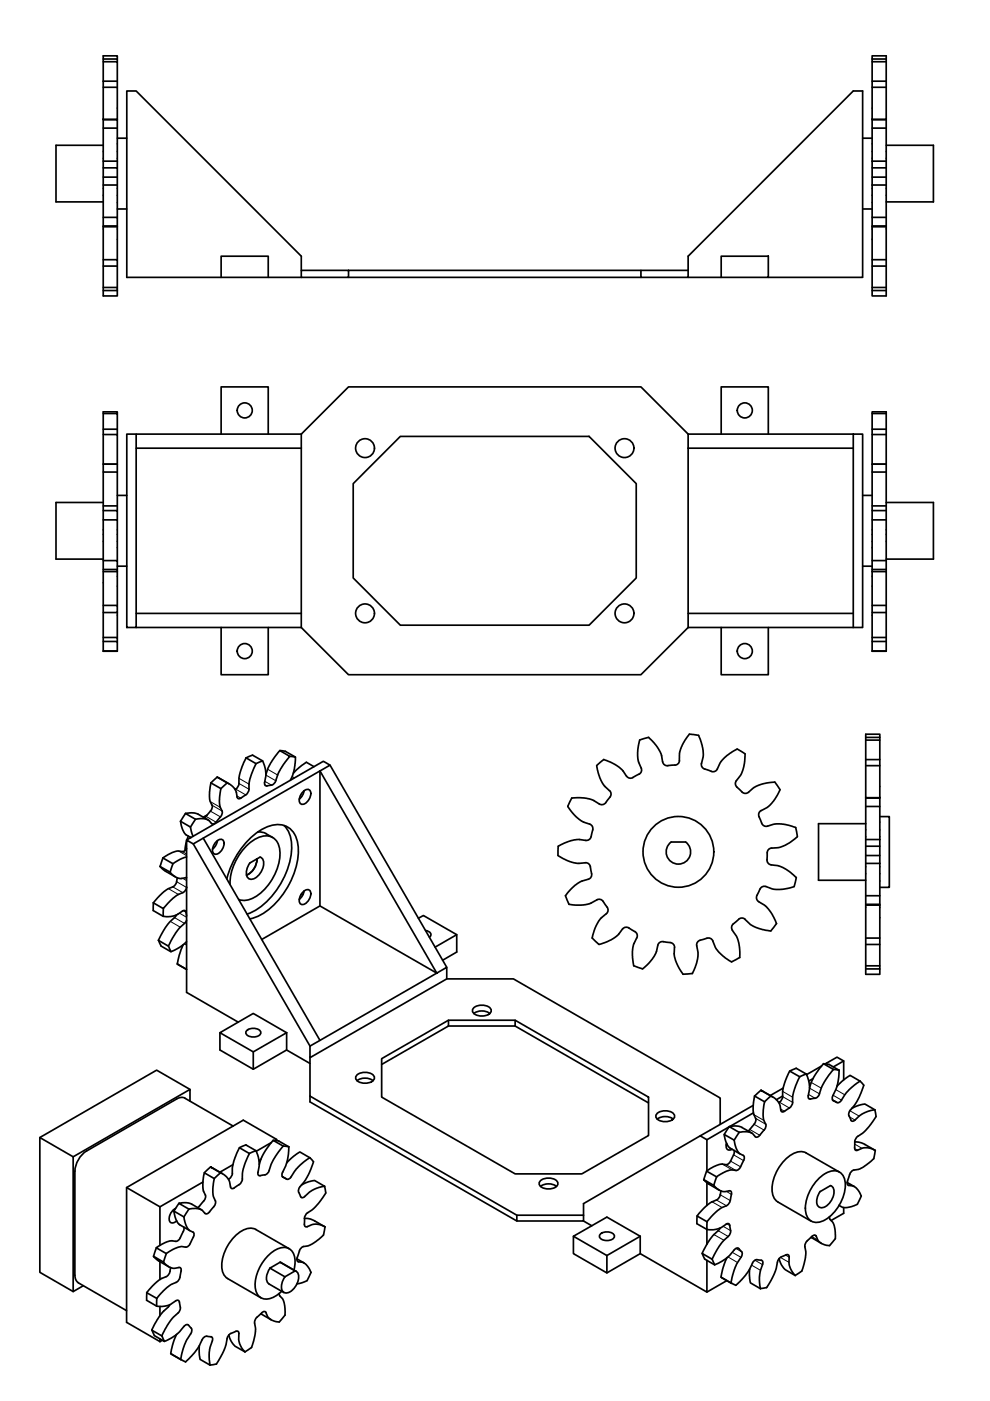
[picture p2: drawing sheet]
<svg xmlns="http://www.w3.org/2000/svg" width="210mm" height="297mm" viewBox="0 0 210 297" stroke-linecap="round" stroke-linejoin="round" font-family="sans-serif">
<!-- layer: Visible -->
<g fill="none" stroke="#000" stroke-width=".36">
<path d="M21.9 17.2v8.1M21.9 18.5h3v6.8M21.9 17.2h3v1.3M21.9 13.1h3v4.1M21.9 12.5h3v.6M24.9 12.5v-.7h-3v5.4M184.9 12.5v-.7h3v5.4M187.9 17.2v8.1M187.9 18.5h-3v6.8M187.9 17.2h-3v1.3M187.9 13.1h-3v4.1M187.9 12.5h-3v.6"/>
<path d="M21.9 25.3v22.8M21.9 37.6h3v1.6M21.9 35.6h3v2M21.9 27.2h3v7M21.9 25.4h3v1.8M21.9 30.8h-10v12h10M21.9 39.2h3M21.9 34.2h3M21.9 25.3h3M24.9 39.2v6.9M24.9 34.2v1.4M24.9 25.3v.1"/>
<path d="M24.9 29.3h2M182.9 29.3h2M184.9 39.2v6.9M184.9 34.2v1.4M184.9 25.3v.1M184.9 39.2h3M184.9 34.2h3M184.9 25.3h3M187.9 25.3v22.8M187.9 37.6h-3v1.6M187.9 35.6h-3v2M187.9 27.2h-3v7"/>
<path d="M187.9 25.4h-3v1.8M187.9 30.8h10v12h-10M21.9 48.1v14.6h3v-1.1M21.9 56.4h3v4.5M21.9 55.1h3v1.3M21.9 47.9h3v.2M21.9 46.1h3v1.8M21.9 48.1h3M24.9 48.1v7M24.9 44.3h2M46.9 58.8v-4.5h10v4.5M63.9 57.3v-3l-35-35h-2v39.5h37"/>
<path d="M73.9 57.3v1.5h-10v-1.5h82M73.9 58.8h62M135.9 57.3v1.5h10v-1.5M145.9 57.3v-3l35-35h2v39.5h-20M145.9 58.8h7M152.9 54.3h10v4.5h-10zM182.9 44.3h2M184.9 48.1v7M184.9 48.1h3M187.9 48.1v14.6h-3v-1.1M187.9 56.4h-3v4.5M187.9 55.1h-3v1.3"/>
<path d="M187.9 47.9h-3v.2M187.9 46.1h-3v1.8M21.9 60.9h3v.7h-3M187.9 60.9h-3v.7h3M21.9 92.1h3v6.3h-3h3v1.7M21.9 91h3v1.1M21.9 87.7h3v3.3M24.9 87.7v-.4h-3v50.8h3l-3-.1M26.9 92h2v41h-2zM28.9 95h35M28.9 92h35M46.9 92v-10h10v10"/>
<path d="M63.9 92v38.1M63.9 92l10-10h62l10 10M84.9 92.5h40l10 10v20l-10 10.1h-40l-10-10.1v-20zM145.9 95v38M145.9 92v3M145.9 95h35M145.9 92h35M152.9 92v-10h10v10M180.9 92h2v41h-2zM184.9 87.7v-.4h3v33.9M187.9 92.1h-3v6.3h3h-3v1.7M187.9 91h-3v1.1"/>
<path d="M187.9 87.7h-3v3.3M21.9 110.2h3v8.7M21.9 118.9h3v1.8M21.9 108.3h3v1.9M21.9 100.1h3v8.2M21.9 106.5h-10v12h10M21.9 107.3h3M24.9 105h2M182.9 105h2M184.9 107.3h3M187.9 110.2h-3v8.7M187.9 118.9h-3v1.8"/>
<path d="M187.9 108.3h-3v1.9M187.9 100.1h-3v8.2M187.9 106.5h10v12h-10M21.9 136h3v2M21.9 135.2h3v.8M21.9 128.4h3v1.5h-3M21.9 120.7h3v.5M21.9 121.2h3M24.9 129.9v5.3M24.9 121.2v7.2M24.9 120h2M28.9 133h35"/>
<path d="M28.9 130.1h35M46.9 133v10.1h10v-10.1M63.9 133l10 10.1h62l10-10.1M63.9 130.1v2.9M145.9 133h35M145.9 130.1h35M152.9 133v10.1h10v-10.1M182.9 120h2M184.9 129.9v5.3M184.9 121.2v7.2M184.9 121.2h3M187.9 121.2v16.9h-3l3-.1"/>
<path d="M187.9 136h-3v2M187.9 135.2h-3v.8M187.9 128.4h-3v1.5h3M187.9 120.7h-3v.5M59.3 159.1l-1.9 2.7-1 2.4M59.3 159.1l2.1 1.3-1.4 1.8-1.1 2.1a2.36 2.36 0 0 1-1.3 2.2l-1 .1M59.3 159.1l1.2 .2 2.1 1.2-.3 3.1-.7 1.8M137.5 156.3l-1.1 .3a.88 .88 0 0 0-1 1.2l-.2 1.7v1.3l.8 2.1M137.5 156.3l1.2 1.2 1.1 1.6 .5 1 .2 1.4M146.2 155.7l-.9 1.2-1 1.9-.2 .9-.1 1.5M146.2 155.6l1.9 .3M148.1 155.9l.6 1.5 .4 1.8v1.3l-.4 1.4"/>
<path d="M158 159.9l-.2 1.9-.3 1.4-.4 1-1 1.3M158 159.8l-1-.6a.87 .87 0 0 0-1.5 0l-1.3 1-1.1 .9-1 1.9a1.01 1.01 0 0 1-1.3 .6M183.6 156.9h2.9v4.1M183.6 156.3h2.9v.6M186.5 156.3v-.6h-2.9v5.3M38.3 174.1a4.4 4.4 0 0 0 1.2 2.9l1 .6M38.3 174.1l2.1 1.3 .5 1.9M39.3 172.5a4 4 0 0 1 2.7 .1l2.2 1.3M39.3 172.5l-1 1.6M39.6 178.1l29-16.7 1.4 .8-29 16.7-1.4-.8v32.3l10.9 6.3M39.6 179.9a1.06 1.06 0 0 1-.9 .7M39.6 178.2l-.4 2.1"/>
<path d="M39.9 177.3l-.3 .8M40.4 177.5v.1M41 178.9l24.7 42.9M41.5 173.7l-1.1 1.6M43.1 177.7l24.7 42.9M43.7 173.1l-.3 .3M43.9 172.8l-.8 .5M44.9 170.7l-.4-.9-.1-.9 .3-2.9 2.1 1.2-.3 2.4 .2 1.5a1.59 1.59 0 0 1 .3 1.8l-1 1.1a.95 .95 0 0 1-1.1 .6l-.9-.8-1.1-.2-1.5 .1-2.1-1.2M45 170.7a3.2 3.2 0 0 1-1.3 2.4M45.9 178.4a.9 .9 0 0 1 1.6 0 2.27 2.27 0 0 1-1.9 2.7 1.51 1.51 0 0 1 0-2.3zM46.1 164.8l-1.4 1.2M46.1 178.2l-.2 .8-.8 1"/>
<path d="M48.2 166l-1.4 1.2M48.6 166.2l-2.5-1.4 2.6 1.5 .7 .6 .6 .8 .3 1.3M52.2 160.7l2.1 1.2-1.1 2.6-.4 1.8a2.11 2.11 0 0 1-1.2 2.6l-.3 .1a.58 .58 0 0 1-.5 .3 .58 .58 0 0 1-.5-.3M52.2 160.7l-.9 2-.6 2.3a2.13 2.13 0 0 1-.7 2.3l-.1 .1M53.6 160.1l2.1 1.2 .1 .2 .4 1.4 .2 1-.3 2M53.6 160.1l-1.4 .6M54.6 176.4h.8l1 .3M55.7 161.3l-1.4 .6M56.1 165.9l.1 .6 .4 .1M56.4 176.7l1.4 .9M60.2 175a7.3 7.3 0 0 1 1.4 6.7 17 17 0 0 1-8.3 11.8l-.9 .3M61.5 160.4l1.1 .1"/>
<path d="M64.3 167.8a.9 .9 0 0 1 1.5 0 2.27 2.27 0 0 1-1.9 2.7 1.51 1.51 0 0 1 0-2.3zM64.5 167.7l-.3 .8-.8 .9M66.6 162.5l-1.6-.9-1.5 1.1-1.3 1.2M70 162.2l24.7 42.9M120.4 171l1 1.4 1.4 1.3 .8 .6 1.4 .4M124.2 178.2l-1.5-.2-2.1 .4-2.2 1-.1 .8v1.2l1.8 1 2.2 .6 1.8-.1M125 174.7a1.01 1.01 0 0 1 .7 1.3M125.7 175.9l-.3 1.1a1.11 1.11 0 0 1-1.2 1.2M126.5 162.3l1.5-1.3 1.7 .7 1.5 .9 .9 .9 .7 1.1M126.5 162.3l.3 1.5 .6 1.6 .7 1.2 1.1 1M129.2 167.6a1.3 1.3 0 0 1-.3 2l-.3 .3a1.11 1.11 0 0 1-1.5 .6l-1.2-.8-.9-.3-1.3-.2-1.8-.1a.77 .77 0 0 0-1 .8l-.5 1.1M132.8 164.6a1.01 1.01 0 0 0 1.4 .3"/>
<path d="M135.5 164.1l-1.3 .7M136 162.9a1.01 1.01 0 0 1-.5 1.3M140.5 161.5a1.01 1.01 0 0 0 1.1 .8M143.1 162.2l-1.5 .1M144.1 161.2a1.01 1.01 0 0 1-1 1M145.4 178.5a2.59 2.59 0 0 1 .4 3.8 2.59 2.59 0 0 1-3.9 0 2.59 2.59 0 0 1 .4-3.8h3.1M148.7 161.8a1.28 1.28 0 0 0 1.4 1.5l.7 .2M156.1 165.5a1.01 1.01 0 0 0 .2 1.4M156.2 166.9l.9 .7a1.11 1.11 0 0 0 1.6 .4l1.1-1 .7-.4 1.2-.4 1.7-.3a1.1 1.1 0 0 1 1.1 .2l.5 .7a.78 .78 0 0 1 .1 1.3l-.7 1.2-1 1.3-.8 .6-1.2 .7M161.4 171.8a1.31 1.31 0 0 0-.2 2l.2 .4a1.11 1.11 0 0 0 1.3 1l1.5-.5h1.2l1.3 .2 1.7 .5 .3 .1 .4 1.9M163.6 179.8a1.3 1.3 0 0 0-.9 1.7l-.1 .4a1.12 1.12 0 0 0 .9 1.5M169.1 177.4l-2.6 1.8-1.4 .5-1.5 .1"/>
<path d="M183.6 169.1v22.8M183.6 161v8.1M183.6 179.4h2.9v2M183.6 171h2.9v7M183.6 169.2h2.9v1.8M183.6 162.3h2.9v6.8M183.6 161h2.9v1.3M183.6 174.6h-10.1v12h10.1M183.6 178h2.9M183.6 169.1h2.9M186.5 178v1.4M186.5 169.1v.1"/>
<path d="M186.5 173.1h2.1v15h-2.1M32.5 191.4v1.6l2.1 1.3 1.1 .1 1.1-.2 .8-.3 1.4-.9a.97 .97 0 0 1 .6 1.2M33.6 199.4l.5 1.1M34.6 181.9l-.6 1.8M34.6 192.6v1.7M36.7 183.1l-.6 1.8M37.2 185.9l-2.1-1.2-1.2-1 2.2 1.2 .6 .7 .8 .5 .7 .2 1.1-.2M37.4 194l-2.1 2.3-1.7 3.1M37.5 186.9a1.99 1.99 0 0 1-1.8 1.5l-1.4 1.1-1.8 1.9 2.1 1.2 2.1-2.1 1-.8 1.1-.4M37.6 186.1l-.2 .8M38.7 180.6l-1.5-.1-1.6 .7-1.1 .7 2.2 1.2 1.4-.9 1.5-.5M39.1 195.8l-1.7 1.8-1.7 3-2.1-1.2"/>
<path d="M39.4 186.1h.2M39.6 199.7l-1.4 1.1-2 1-2.1-1.2M39.6 195.1l-.5 .7M39.6 188.1a1.53 1.53 0 0 1-.8 1.2M39.6 188.1h.1M48.1 186.3a17.2 17.2 0 0 1 7.8-10.6 4.7 4.7 0 0 1 6.1 .5 8.1 8.1 0 0 1 1 6.9 17 17 0 0 1-8.3 11.2l-1.7 .5M48.8 187.5a11.3 11.3 0 0 1 6.3-10 2.93 2.93 0 0 1 4.2 2.4 11.2 11.2 0 0 1-5.7 10.6 3.7 3.7 0 0 1-3 .2M53 183l-.7 1.4a1.33 1.33 0 0 0 1.3 2 3.6 3.6 0 0 0 2.1-4.2l-.6-.5-2.1 1.3M54.5 182.1a3.8 3.8 0 0 1-2.2 3.4M55.5 199.2l12.3-7.1 24.8 14.2M64.3 189.6l-.5 .1M64.3 189.1a.9 .9 0 0 1 1.5 0 2.27 2.27 0 0 1-1.9 2.7 1.51 1.51 0 0 1 0-2.3z"/>
<path d="M64.5 188.9l-.3 .8-.8 1M67.8 192.1v-28.6l24.8 42.8M88.7 194.7l1.1-.6 7 4.1-4.6 2.6M90.2 197.3l.7 .2a.67 .67 0 0 1 .5 .6 .67 .67 0 0 1-.3 .6M96.8 198.2v3.7l-2.9 1.7M124.1 182.9a1.29 1.29 0 0 1 1.2 1.6l.1 .7M125.4 185.2a.99 .99 0 0 1-.7 1.2l-1.7 .6-1.1 .7-1 1-1 1.2 .4 1.1 .3 .7 2.7 .2 1.7-.3 1.5-.8M126.5 190.8a1.01 1.01 0 0 1 1.4 .3M127.9 191.1l.8 1.2M128.7 192.4a.98 .98 0 0 1-.2 1.3l-1.1 .9-.5 .7-.7 1.4-.5 1.5-.1 .7 1.4 1.3M133.3 196.7l1.3 .8M133.3 196.8a1.02 1.02 0 0 0-1.3 .2l-.9 1.1-1.1 .9-1.3 .7-1.7 .5"/>
<path d="M134.6 197.5a.98 .98 0 0 1 .4 1.3l-.7 1.5-.1 .7-.1 1.7 .1 1.4a.77 .77 0 0 0 .9 .9l1.1 .4M140.6 199.7l1.1 .1a1.12 1.12 0 0 1 1.3 1.1l-.1 1.4 .3 1.3 .8 1.6 .8 1.4 2-.2 .9-2.3 .3-1.3v-.9a2.94 2.94 0 0 1-.1-2.1 4.6 4.6 0 0 1 2.7-.8 2.73 2.73 0 0 1 1 1.8l.6 .8 1.1 1.1 1.8 1.2M140.6 199.6a1 1 0 0 0-1.1 .8l-.3 1.3-.5 1.1-1.2 1.4-1.3 1.2M155.3 197.3l.8 1.1 .4 .9 .3 1.7 .1 1.4-.1 .6-1.7 .9M158 195l1.1 1 1 .6 1.6 .5 1.7 .3M158 194.9a1.28 1.28 0 0 0-1.9 .5l-.3 .2a1.1 1.1 0 0 0-.5 1.6M163.5 183.4l1.5 .1 .9 .4 1.4 .8 1.1 1 .4 .4-.4 1.9M168.4 188l-2.1 .5-1.9 .1-2-.6a1.31 1.31 0 0 0-1.6 1.2l-.1 .3a1.12 1.12 0 0 0 .2 1.7l1.2 .7 .8 .8 1.5 2.6 .2 .5-1.2 1.6M183.6 191.9v14.7h2.9v-1.2M183.6 198.9h2.9v1.3M183.6 191.7h2.9v.2M183.6 189.9h2.9v1.8"/>
<path d="M183.6 181.4h2.9v1.7M183.6 191.9h2.9M183.6 183.1h2.9M186.5 191.9v7M186.5 183.1v6.8M35.7 200.6l.6 1.2M38.9 200.3l-.9 2.3-.4 1.8 2 1.1-2-1.1M46.6 219v3.6l7.1 4.1 7.1-4.1 4.9 2.9M46.6 219l7.1-4.1 7.1 4.1-7.1 4zM52.3 218.5a2.08 2.08 0 0 1 3 .3 1.38 1.38 0 0 1-1.8 1.1 1.22 1.22 0 0 1-1.4-1.1zM60.8 219v3.6M94.7 207.5h14.2l43.8 25.3v5.6"/>
<path d="M95.1 216.3v1.2l-14.2 8.2M100.4 213.8a2.63 2.63 0 0 1 3.7 .3 1.63 1.63 0 0 1-1.9 1.3 1.63 1.63 0 0 1-2-1.3zM100.5 214.9a2.93 2.93 0 0 1 3.4 0M109.2 216.3v1.2h-14.1M109.2 217.5l28.3 16.3M183.6 204.8h2.9v.6h-2.9M183.6 200.2h2.9v4.6M37.4 233l-19 11a5.5 5.5 0 0 0-2.5 4.3M39.2 232.8l10.2 5.9M39.2 232.8l-1-.1-.7 .3M40.3 233.5v-2.5l-24.8 14.3M40.3 231l-7.1-4.1-24.8 14.3"/>
<path d="M53.7 223v3.7M65.7 221.8l29-16.7v2.4l-29 16.7zM65.7 224.2v8.2l43.9 25.2h14.1M65.7 232.4v1.2l43.9 25.3M75.6 228a2.63 2.63 0 0 1 3.8 .3 1.63 1.63 0 0 1-2 1.4 1.63 1.63 0 0 1-2-1.4zM75.7 229.1a2.93 2.93 0 0 1 3.4 0M80.9 224.5l14.2-8.2h14.1l28.3 16.3v8.2l-14.1 8.1h-14.2l-28.3-16.3zM139.3 236.1a2.63 2.63 0 0 1 3.7 .4 1.63 1.63 0 0 1-2 1.3 1.63 1.63 0 0 1-1.9-1.3zM139.4 237.3a2.93 2.93 0 0 1 3.3 0M154.6 238.9l-1 1.6M157.3 239l2.1 1.2M157.3 239l-1.3-.3-1.4 .2 2.1 1.2"/>
<path d="M159.7 234.4l-11.2 6.4 1.4 .8 4.6-2.6M159.7 236l-4.9 2.8M159.9 238.4l-1.3 1.4M161.3 231.2l-1.3 1.2M162.3 238.3l-.4-.8-.1-.9 .3-3-2.1-1.2-.3 3.1 .1 .8 .4 .8a1.27 1.27 0 0 1-.3 1.3M162.4 238.3a1.87 1.87 0 0 1-.8 1.8l-.3 .3a.94 .94 0 0 1-1.2 .6M163.4 232.4a3.4 3.4 0 0 1 2 2l.2 1.2a1.48 1.48 0 0 0 1.5-.5l.3-.2a1.57 1.57 0 0 0 .7-1.2M163.4 232.4l-2.1-1.3 2.5 1.5M163.5 232.4l-1.4 1.2M165.9 232.4l-1.3 .8M165.9 232.5l-.2 .7-.6 .6M166.1 230.7l-2.8 1.6"/>
<path d="M167.4 227.1l1.4-.6 2.1 1.2M169.5 228.3l-1.2 3.2-.3 2.2M169.5 228.3l-2.1-1.2-1.2 3-.3 1.1v1.3M170.9 227.7l-1.3 .6M172.4 228.7l-.9 .5M174.2 226l-3.2 1.8M174.6 225.5l1.2 .2 2.1 1.2M175 225.6l2.5-1.5 1.4 .8-2.2 1.3M176.5 233.2l.8 .5M176.7 226.7l-1.6 2.2-1 1.8a2.28 2.28 0 0 1-1.3 2.2l-.7 .1a.47 .47 0 0 1-.8-.4l.3-2.3-.2-1.2-.5-1.4M176.7 226.7l-2.1-1.2-2 2.8-1 2.3M176.7 226.7l1.2 .2"/>
<path d="M177.9 226.9l-.2 2.6-.5 1.6a2.25 2.25 0 0 0-.7 2.1l.2 .2M178.9 224.9v4.1M180.3 235.3a1.34 1.34 0 0 0 0 1.9l.1 .3M180.6 235l1.2-.6 1.6-.3 2.1 1.2M182.4 229.2l-2.2 1.7-1.1 1.2a2.28 2.28 0 0 1-1.4 1.7l-1-.5M182.4 229.2l-2.2-1.2-1.7 1.3-1 1M182.4 229.2l.4 .4a.63 .63 0 0 1 .1 1.1l-1.1 2.7-1.5 1.9M185.5 235.3l-1.5 .3-.9 .4-2.1 1.7h-.5l-.1-.2M185.5 235.3l.1 .3a2.19 2.19 0 0 1-.7 2.4l-1.6 1.9-1.4 1M15.5 245.3v28.5l2.2-1.2M15.5 245.3l-7.1-4.1v28.6l7.1 4M15.9 248.3v22.1"/>
<path d="M26.8 251.8l7.1 4.1M33.9 255.9v8.1M37.2 256.2a2.5 2.5 0 0 0-1.2 2.7 .85 .85 0 0 0 1.5-.1M37.9 255.1l-1 1.7M40 256.4a3.3 3.3 0 0 1 2.9 .3l.6 .6M40 256.4l-2.1-1.3 1.3-.1 .9 .1 2.7 1.4M40.1 256.3l-1.1 1.7M43 250.6l-9.1 5.3M43.2 254.6l-1.3 1.4M43.5 253.4a1.31 1.31 0 0 1-.3 1.2M44.4 256.9a.66 .66 0 0 1-.9 .3M44.7 247.4l-1.4 1.2"/>
<path d="M45.3 255.8l-.9 1.1M45.4 249.9l-.3 3 .2 .8 .4 .9a1.27 1.27 0 0 1-.4 1.2M45.4 249.9l-2.1-1.2-.3 3 .1 .8 .4 .9M46.8 248.6l-1.4 1.3M47.2 248.8l-2.6-1.4 2.2 1.3a3.1 3.1 0 0 1 1.9 2l.2 1M48.9 251.6l.3 .4 .5-.1M49.3 248.7a1.5 1.5 0 0 1-.8 1.3M49.4 246.9l-2.8 1.6M51.4 250a2.9 2.9 0 0 1-1.7 1.8M52.1 242.7l2.2 1.3 .5 1.3 .1 1-.2 2.6 .2 .4h.3M52.2 242.7l-1.4 .6M52.9 244.6l-1.3 3.3-.2 2.1"/>
<path d="M52.9 244.6l-2.1-1.3-1.2 3-.3 1.2v1.3M54.3 244l-1.4 .5M55.3 245.8l-.4 .3M57.1 248.1a1.83 1.83 0 0 1-1.9 1.1M57.5 242.2l-3.2 1.9M57.9 241.8l1.2 .1 2.1 1.2M58.7 241.9v-.3l-7.1-4.1-24.8 14.3v28.6l7.1 4M58.7 241.6l-.4 .2M59.9 249.5l.7 .4M60 243l-2.1 2.9-.8 2.3M60 243l-2.1-1.2-1.9 2.5-.6 1.3-.4 1.3M60.1 243l1.1 .1"/>
<path d="M60.8 246.6l1.5-1.5 1.3-.9 2.1 1.3-2.2 1.6-1.1 1.3a2.29 2.29 0 0 1-1.4 1.6l-.7-.3a.7 .7 0 0 1-.6-.5 .7 .7 0 0 1 .2-.7M61.2 243.1l-.3 3.2-1 2.2M63.9 251.3l1.4-.7 1.4-.3 2.1 1.2M64.6 258.3l1.3 .2 3 1.6M64.6 258.3v1a.55 .55 0 0 0 0 .6 .55 .55 0 0 0 .6 .2M65.7 245.4l.4 .5a.62 .62 0 0 1 .2 1l-.9 2.2-.9 1.5a2.24 2.24 0 0 0-1.2 2.2l.4 .9M68.8 251.5a6.5 6.5 0 0 0-3.3 1.4l-1.2 1h-.4l-.2-.2M68.8 251.5l.1 .3a2.19 2.19 0 0 1-.7 2.4l-2.1 2.3a2.15 2.15 0 0 0-1.5 1.8M109.6 257.6v1.3h14.1v-1.3M114.5 250.4a2.63 2.63 0 0 1 3.8 .4 1.63 1.63 0 0 1-2 1.3 1.63 1.63 0 0 1-2-1.3zM114.6 251.5a2.93 2.93 0 0 1 3.4 0M123.7 258.9l1.8 1"/>
<path d="M147.7 259.4l2.2 1.3a4.9 4.9 0 0 0 3.1-.5l1.2-.8a1 1 0 0 1 .7 1.2v.3a1.51 1.51 0 0 1-.5 1.2l-1.7 1.8-1.7 3.1-2.1-1.2 1.7-3.1 2.1-2.3M147.8 257.8v1.6M148.5 240.8l-24.8 14.4v2.4M149.8 248.3l-.6 1.8M149.9 241.6v6.6M149.9 250.8v4.8M149.9 259v4.8M151.3 251.3a2.96 2.96 0 0 0 2.4 1.4l1.2-.2a1.81 1.81 0 0 1 0 1.7l-.2 .7a2.08 2.08 0 0 1-1.6 1.1l-1.4 1.1-1.8 1.9-2.1-1.2 1.6-1.8 1.6-1.2a2.23 2.23 0 0 0 1.9-2.3M151.3 251.3l-2.1-1.2 .8 .8 2.5 1.4M151.9 249.5l-.6 1.8M154 242.4a.9 .9 0 0 0 0 1 .9 .9 0 0 0 .9 .4l.3-.2M154.2 242.6l-.2 .1"/>
<path d="M155.5 244.8l-.3 .7a1.52 1.52 0 0 1-2.1 1.3l-1.7 .5-1.6 1 2.1 1.2 .5-.3a5.4 5.4 0 0 1 2.9-1.2l.7 .2a1.8 1.8 0 0 0 1.3-1.5l.4-.7a.81 .81 0 0 0-.1-1M155.6 243.9l.1 .4-.2 .5M155.7 241.7a4 4 0 0 0 1.2 2.9l.7 .4M155.7 241.7l-2.2-1.2 .4 1.6 .5 1 2.5 1.5M156.7 240.1a3.3 3.3 0 0 1 2.9 .3l.5 .6M156.7 240.1l-1 1.6M164.9 254.8l7.1 4.1M170.9 244.4l7.1 4.1M170.9 244.4a3.7 3.7 0 0 0-4.1 1.1 8.9 8.9 0 0 0-3 7.8l.6 1.1 .5 .4M173.7 249.8a4.1 4.1 0 0 1 4-1.4 3.2 3.2 0 0 1 1.5 3.7 9.1 9.1 0 0 1-5 6.9 2.36 2.36 0 0 1-3.4-2 8.9 8.9 0 0 1 2.9-7.2zM175.9 258l.1 .6 .6 .6a6.5 6.5 0 0 1 .5 3.4M176.1 251.4a1.76 1.76 0 0 1 .5 2.5l-.5 .9a2.18 2.18 0 0 1-2.4 1.2 2.11 2.11 0 0 1-.1-2.9l.3-.5 2.2-1.2"/>
<path d="M177.9 255.6h.1M178.9 256v1.2l-2.7 1.6M179.6 250.7l1.5 .9M181 248.1a3.4 3.4 0 0 0-1.4 2.6l.2 .5 1 .2a3.2 3.2 0 0 1 1.8 2.2l-.3 .7a2 2 0 0 1-1.8 1.5l-1.5 .2-1.1-.4M181.2 242.1v.9a.64 .64 0 0 0 .4 .9l1.3-.5a3.5 3.5 0 0 1 2.7 .5M181.2 242.1l1.5 .2 2.8 1.6M181.9 240.9a1.58 1.58 0 0 0-.7 1.2M185.3 245.7l-2.5 1.9-.9 .4-.9 .1M185.6 243.9l-.3 1.8M15.9 270.3l.1 .9 .6 .8 10.2 5.9M31.1 275.7l2.1 1.2M31.1 274v1.7"/>
<path d="M33.2 264.5l-.6 1.8M33.2 276.9a4.6 4.6 0 0 0 3.1-.5l1.2-.7a.97 .97 0 0 1 .7 1.2v.2M33.2 275.3v1.6M33.9 267.5v3.8M33.9 277v1.9M34.6 267.6a2.96 2.96 0 0 0 2.4 1.3l1.2-.2a1.77 1.77 0 0 1 0 1.7v.4a1.55 1.55 0 0 1-.8 1.1M34.6 267.6l-2.1-1.3 1 1 2.3 1.3M35.2 270.7l-1 .4-.9 .6-2.2 2.4 2.1 1.2M35.3 265.8l-.6 1.8M36 276.6l-1.9 2.1-1.9 3.3 2.1 1.2 1.2-2.2 1.3-1.8a2.36 2.36 0 0 0 1.4-2.1M36 269.6a1.53 1.53 0 0 1-.8 1.1M36.2 268.7l-.2 .8"/>
<path d="M37.3 271.9l-1 .4-.9 .7-2.2 2.3M38.2 262.4a1.15 1.15 0 0 1-.9 .8l-1-.1-.9 .2-2.3 1.2 2.1 1.3M38.9 261.1l-.7 1.3M39 260.1v.5l-.1 .5M39.4 264.4h-1.3a7.8 7.8 0 0 0-2.9 1.4M40.2 260.9l-2.4-1.5-.5-1-.4-1.6 2.1 1.2a4 4 0 0 0 1.2 2.9l.7 .3M40.9 261.2a1.38 1.38 0 0 1-.2 1.8l-.4 .6a1.12 1.12 0 0 1-.9 .8M54.2 260.7l7.1 4.1M54.3 260.7a3.7 3.7 0 0 0-4.1 1.1 8.9 8.9 0 0 0-3 7.7l.6 1.2 .5 .4 7 4.1M54.5 279.3a1.92 1.92 0 0 0-.3 2.2l-.1 1.2-.3 1.6a2.7 2.7 0 0 1-1.8 2.3M55.3 278.5l2.2 1.3M55.5 278.3l-1 1"/>
<path d="M57 272.2l3.2 1.9M57.2 268.9a2.96 2.96 0 0 0-.4 3.1l.2 .2M59.2 274.2l.1 .6 .6 .6a6.4 6.4 0 0 1 .5 3.4l-1.2 1.5a2.82 2.82 0 0 1-2.5-1.2l-.4-1h-.5l-.3 .2M59.4 267.6l3.2 1.9-2.2 1.2M59.4 267.6l-2.2 1.3 3.2 1.8M59.4 267.6l.2 .1M59.6 267.7l3.2 1.8M62.3 269.3a4.3 4.3 0 0 0-.6-4.3 2.9 2.9 0 0 0-3.5 .2 8.9 8.9 0 0 0-4 8.4 2.48 2.48 0 0 0 4.1 1.3l1.4-1.1M62.6 269.4a1.75 1.75 0 0 1 .5 2.5l-.5 1a2.19 2.19 0 0 1-2.4 1.1 2.1 2.1 0 0 1-.1-2.8l.3-.5M62.9 266.9l1.6 .9M63.5 265.2l-.3 1.1a.89 .89 0 0 0 .1 1.2l.8 .1a2.97 2.97 0 0 1 1.8 2.2M65.2 260.1l.9-.4a3.4 3.4 0 0 1 2.8 .4 2.91 2.91 0 0 1-1.2 2.5l-1.2 1-1.3 .6a1.52 1.52 0 0 0-1.7 1"/>
<path d="M66 269.8l-.4 .7a2.19 2.19 0 0 1-1.7 1.5l-.9 .2M121.6 262.1l7.1-4.1 7 4.1-7 4.1zM121.6 262.1v3.7l7.1 4.1v-3.7M127.3 261.7a2.08 2.08 0 0 1 3 .3 1.38 1.38 0 0 1-1.9 1 1.22 1.22 0 0 1-1.3-1zM135.7 262.1v3.7l14.2 8.1v-6.7M135.7 265.8l-7 4.1M148.9 265.8l.5 1.1M151 267l.5 1.1M152.9 270.8l.2 .1M153 270.9l2.2 1.2M154.1 271.5l-4.2 2.4M154.1 266.7l-.7 1.8-.5 2.3 2.1 1.2 .7-2.8 .7-1.5a2.6 2.6 0 0 0 1-2.1l-.4-.4a.71 .71 0 0 0-.6-.6 .71 .71 0 0 0-.7 .4l-1 1.2-.8 .7-2.4 1.3-2.1-1.3"/>
<path d="M158.9 269.1v1.4l.2 1.5 2.1 1.2-.2-1.6 .1-1.3 .6-2.8a1.55 1.55 0 0 0-2 0l-1.3 2.4-2 2.2-.4 .4-1-.5M162.5 273l-1.3 .2M165.2 266.8l.4 1.2 .6 1 2.4 1.4M165.6 266.5l.8-.3a.51 .51 0 0 1 .6-.2 .51 .51 0 0 1 .3 .5v1.4a4.3 4.3 0 0 0 1.3 2.5M165.7 266.5l-.3 .2a2.74 2.74 0 0 0-.8 2.1l-.8 2.1-1.3 2.1M170.6 264.3l.3 1.5-.4 2.3a2.67 2.67 0 0 1-1.9 2.3M171.2 263l.7-.6a.73 .73 0 0 1 1.2-.3l.3 .8a2.94 2.94 0 0 0 2.5 1.2M171.2 263.1a1.5 1.5 0 0 0-.5 1.2M172 262.3l2.2 1.3M177.1 262.6l-1.2 1.5M32.2 282l.5 1.2M33.9 283.9v.5"/>
<path d="M34.3 283.2l.6 1.2M34.4 284.2l-.5 .2M36.2 287l.2 .1M36.3 287.1l2.2 1.2M38.3 288.2l1 .5M40 280.9l.3 .5a.91 .91 0 0 1 .1 1.4l-1.3 2.4-.8 3-2.1-1.2 .5-2.4 .7-1.7M40 281a.66 .66 0 0 0-1 .2l-.9 1.1-.9 .8-2.4 1.3-2.1-1.2M42.3 285.3l-.1 1.4 .2 1.5 2.2 1.2-.2-1.1v-1.6l.7-3a1.57 1.57 0 0 0-2 0l-1.5 2.6-2.3 2.5M45.9 289.2l-1.3 .2M48.5 283l.5 1.4 .8 1 2.1 1.2M49 282.7a1.49 1.49 0 0 0-.8 1.1l-.3 1.2-.4 1.3-1.6 2.9M50 282.3l.3-.1 .3 .3v1.5a4.4 4.4 0 0 0 1.3 2.6"/>
<path d="M50 282.3l-1 .4"/>
<circle cx="51.9" cy="87" r="1.6"/>
<circle cx="77.4" cy="95" r="2"/>
<circle cx="132.4" cy="95" r="2"/>
<circle cx="157.9" cy="87" r="1.6"/>
<circle cx="51.9" cy="138" r="1.6"/>
<circle cx="77.4" cy="130" r="2"/>
<circle cx="132.4" cy="130" r="2"/>
<circle cx="157.9" cy="138" r="1.6"/>
<circle cx="143.8" cy="180.6" r="7.5"/>
</g>
<!-- layer: Visible Narrow -->
<g fill="none" stroke="#000" stroke-width=".21">
<path d="M43.7 173.1l2.1 1.2M44.6 170l2.1 1.2M44.6 172l2.1 1.2M44.9 170.7l2.2 1.2M50 167.3l2.1 1.2M50.2 168.7l.9 .5M50.7 166.1l2.1 1.2M50.7 165l2.1 1.3M56.1 166.4l.5 .2M56.2 165.7l1.4 .8M56.4 164.3l2.1 1.2M56.7 163.1l2.2 1.2"/>
<path d="M61.9 164.6l.5 .3M35.7 188.4l2.1 1.2M36.1 195.4l2.1 1.2M36.6 188l2.2 1.3M37 194.5l2.1 1.3M37.4 186.9l2.2 1.3M37.9 180.4l1.7 1M38 193.6l1.6 .9M38.7 180.6l.9 .5M38.7 186.2l.9 .5M38.8 193.1l.6 .3M39.1 200.1l.5 .3"/>
<path d="M159 239.5l2.1 1.2M159.9 236.3l2.1 1.3M159.9 238.4l2.1 1.2M160.2 237.1l2.1 1.2M165.2 233.7l2.2 1.2M165.5 235.1l.8 .5M165.9 232.5l2.1 1.2M165.9 231.4l2.2 1.2M171.4 232.8l.5 .2M171.4 232l1.4 .9M171.6 230.7l2.1 1.2M172 229.5l2.1 1.2"/>
<path d="M176.6 233.3l.1 .1M176.6 232.2l1.8 1M177.2 231l1.9 1.1M180.1 236.8l1.2 .7M180.2 235.5l2 1.1M151 254.8l2.1 1.2M151.9 254.4l2.1 1.2M152.7 253.3l2.1 1.2M153.1 246.8l2.2 1.2M153.3 260l1.6 .9M153.9 246.9l2.1 1.3M154 252.6l1.1 .6"/>
<path d="M154.1 259.5l.6 .3M154.9 246.2l2.1 1.2M155.5 244.8l2.1 1.3M179.6 250.8l1.2 .6M179.7 251.2l.3 .1M181.2 243.5l.6 .4M181.2 242.6l1.6 .9M151.4 261.8l2.1 1.2M152.3 260.9l2.1 1.3M154.3 266.5l2.1 1.2M155.3 265.5l1.8 1.1M156 264.7l1.2 .7"/>
<path d="M156.4 264.6l.2 .1M159.3 268.2l1.9 1.1M160.1 267.2l1.6 .9M165.5 266.6l1.8 1M166.6 266.1l.7 .4M172.1 262.2l1.3 .7M172.7 261.9l.4 .2"/>
</g>
</svg>
